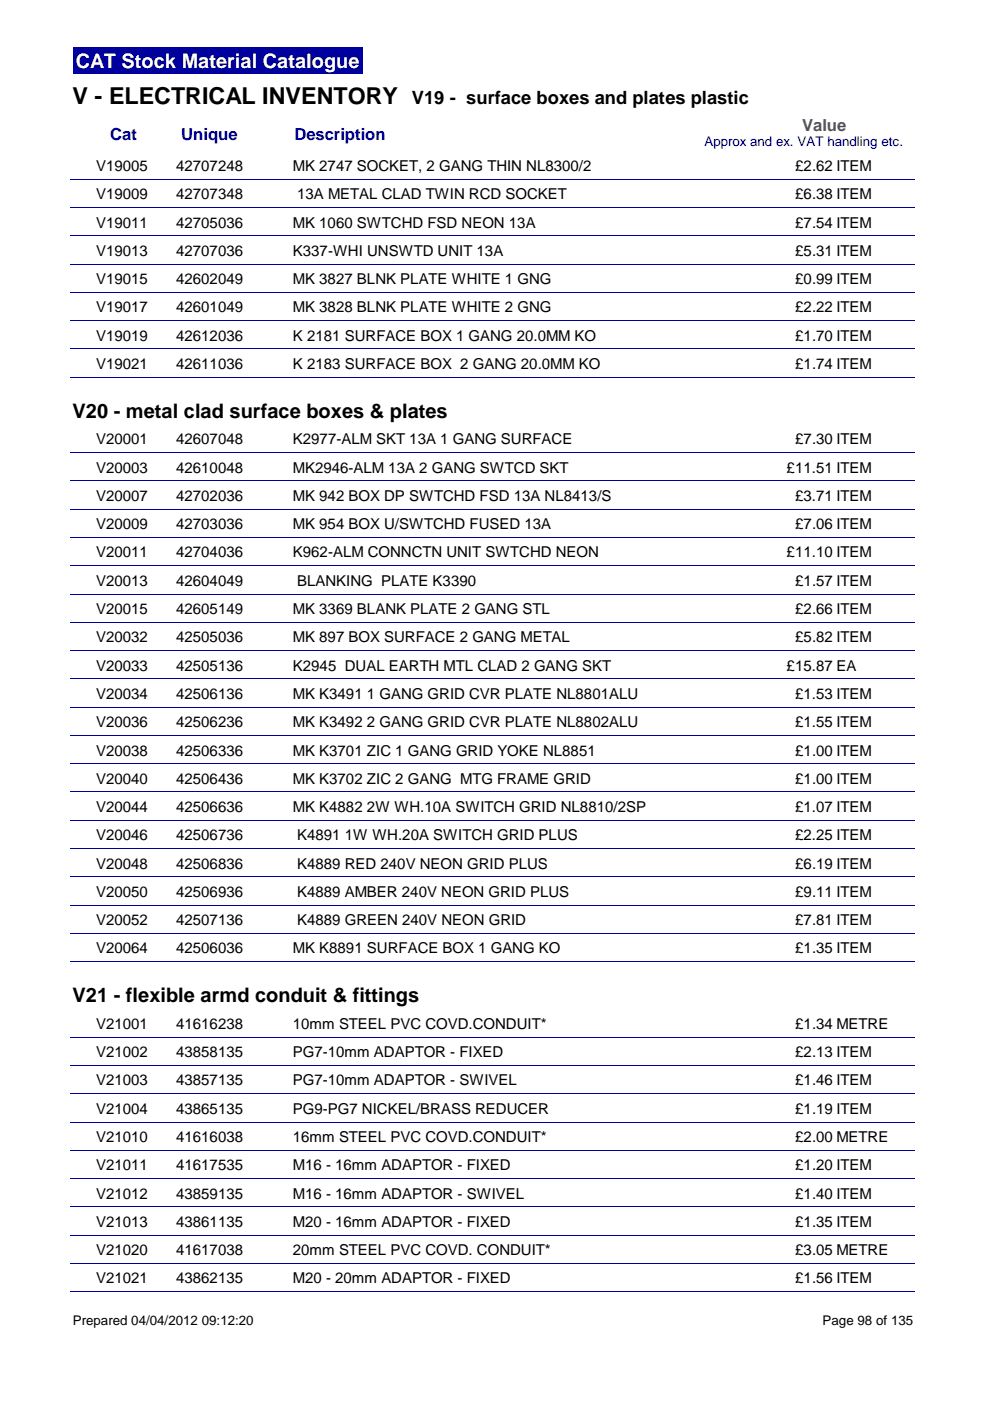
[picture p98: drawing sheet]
<svg xmlns="http://www.w3.org/2000/svg" width="210mm" height="297mm" viewBox="0 0 210 297" stroke-linecap="round" stroke-linejoin="round" font-family="sans-serif">
<defs><g id="words">
<text font-size="4.9" x="15.4" y="22.1">V - ELECTRICAL INVENTORY</text>
<text font-size="4.2" fill="#fff" x="16" y="14.4">CAT Stock Material Catalogue</text>
<g font-size="4.2">
<text x="15.4" y="88.5">V20 - metal clad surface boxes &amp; plates</text>
<text x="15.4" y="212.4">V21 - flexible armd conduit &amp; fittings</text>
</g>
<text font-size="3.9" x="87.3" y="22.1">V19 - surface boxes and plates plastic</text>
<g font-size="3.5" fill="#00009e">
<text x="23.4" y="29.7">Cat</text>
<text x="38.4" y="29.8">Unique</text>
<text x="62.4" y="29.8">Description</text>
</g>
<text font-size="3.5" fill="#800080" x="170.1" y="27.7">Value</text>
<g font-size="3.2">
<text x="20.4" y="36.2">V19005</text>
<text x="37.3" y="36.2">42707248</text>
<text x="62.1" y="36.2">MK 2747 SOCKET, 2 GANG THIN NL8300/2</text>
<text x="168.6" y="36.2">£2.62 ITEM</text>
<text x="20.4" y="42.2">V19009</text>
<text x="37.3" y="42.2">42707348</text>
<text x="63" y="42.2">13A METAL CLAD TWIN RCD SOCKET</text>
<text x="168.6" y="42.2">£6.38 ITEM</text>
<text x="20.4" y="48.3">V19011</text>
<text x="37.3" y="48.3">42705036</text>
<text x="62.1" y="48.3">MK 1060 SWTCHD FSD NEON 13A</text>
<text x="168.6" y="48.3">£7.54 ITEM</text>
<text x="20.4" y="54.2">V19013</text>
<text x="37.3" y="54.2">42707036</text>
<text x="62.1" y="54.2">K337-WHI UNSWTD UNIT 13A</text>
<text x="168.6" y="54.2">£5.31 ITEM</text>
<text x="20.4" y="60.2">V19015</text>
<text x="37.3" y="60.2">42602049</text>
<text x="62.1" y="60.2">MK 3827 BLNK PLATE WHITE 1 GNG</text>
<text x="168.6" y="60.2">£0.99 ITEM</text>
<text x="20.4" y="66.3">V19017</text>
<text x="37.3" y="66.3">42601049</text>
<text x="62.1" y="66.3">MK 3828 BLNK PLATE WHITE 2 GNG</text>
<text x="168.6" y="66.3">£2.22 ITEM</text>
<text x="20.4" y="72.2">V19019</text>
<text x="37.3" y="72.2">42612036</text>
<text x="62.1" y="72.2">K 2181 SURFACE BOX 1 GANG 20.0MM KO</text>
<text x="168.6" y="72.2">£1.70 ITEM</text>
<text x="20.4" y="78.2">V19021</text>
<text x="37.3" y="78.2">42611036</text>
<text x="62.1" y="78.2">K 2183 SURFACE BOX 2 GANG 20.0MM KO</text>
<text x="168.6" y="78.2">£1.74 ITEM</text>
<text x="20.4" y="94.2">V20001</text>
<text x="37.3" y="94.2">42607048</text>
<text x="62.1" y="94.2">K2977-ALM SKT 13A 1 GANG SURFACE</text>
<text x="168.6" y="94.2">£7.30 ITEM</text>
<text x="20.4" y="100.2">V20003</text>
<text x="37.3" y="100.2">42610048</text>
<text x="62.1" y="100.2">MK2946-ALM 13A 2 GANG SWTCD SKT</text>
<text x="166.8" y="100.2">£11.51 ITEM</text>
<text x="20.4" y="106.2">V20007</text>
<text x="37.3" y="106.2">42702036</text>
<text x="62.1" y="106.2">MK 942 BOX DP SWTCHD FSD 13A NL8413/S</text>
<text x="168.6" y="106.2">£3.71 ITEM</text>
<text x="20.4" y="112.2">V20009</text>
<text x="37.3" y="112.2">42703036</text>
<text x="62.1" y="112.2">MK 954 BOX U/SWTCHD FUSED 13A</text>
<text x="168.6" y="112.2">£7.06 ITEM</text>
<text x="20.4" y="118.2">V20011</text>
<text x="37.3" y="118.2">42704036</text>
<text x="62.1" y="118.2">K962-ALM CONNCTN UNIT SWTCHD NEON</text>
<text x="166.8" y="118.2">£11.10 ITEM</text>
<text x="20.4" y="124.2">V20013</text>
<text x="37.3" y="124.2">42604049</text>
<text x="63" y="124.2">BLANKING PLATE K3390</text>
<text x="168.6" y="124.2">£1.57 ITEM</text>
<text x="20.4" y="130.2">V20015</text>
<text x="37.3" y="130.2">42605149</text>
<text x="62.1" y="130.2">MK 3369 BLANK PLATE 2 GANG STL</text>
<text x="168.6" y="130.2">£2.66 ITEM</text>
<text x="20.4" y="136.2">V20032</text>
<text x="37.3" y="136.2">42505036</text>
<text x="62.1" y="136.2">MK 897 BOX SURFACE 2 GANG METAL</text>
<text x="168.6" y="136.2">£5.82 ITEM</text>
<text x="20.4" y="142.2">V20033</text>
<text x="37.3" y="142.2">42505136</text>
<text x="62.1" y="142.2">K2945 DUAL EARTH MTL CLAD 2 GANG SKT</text>
<text x="166.8" y="142.2">£15.87 EA</text>
<text x="20.4" y="148.2">V20034</text>
<text x="37.3" y="148.2">42506136</text>
<text x="62.1" y="148.2">MK K3491 1 GANG GRID CVR PLATE NL8801ALU</text>
<text x="168.6" y="148.2">£1.53 ITEM</text>
<text x="20.4" y="154.2">V20036</text>
<text x="37.3" y="154.2">42506236</text>
<text x="62.1" y="154.2">MK K3492 2 GANG GRID CVR PLATE NL8802ALU</text>
<text x="168.6" y="154.2">£1.55 ITEM</text>
<text x="20.4" y="160.2">V20038</text>
<text x="37.3" y="160.2">42506336</text>
<text x="62.1" y="160.2">MK K3701 ZIC 1 GANG GRID YOKE NL8851</text>
<text x="168.6" y="160.2">£1.00 ITEM</text>
<text x="20.4" y="166.2">V20040</text>
<text x="37.3" y="166.2">42506436</text>
<text x="62.1" y="166.2">MK K3702 ZIC 2 GANG MTG FRAME GRID</text>
<text x="168.6" y="166.2">£1.00 ITEM</text>
<text x="20.4" y="172.2">V20044</text>
<text x="37.3" y="172.2">42506636</text>
<text x="62.1" y="172.2">MK K4882 2W WH.10A SWITCH GRID NL8810/2SP</text>
<text x="168.6" y="172.2">£1.07 ITEM</text>
<text x="20.4" y="178.2">V20046</text>
<text x="37.3" y="178.2">42506736</text>
<text x="63" y="178.2">K4891 1W WH.20A SWITCH GRID PLUS</text>
<text x="168.6" y="178.2">£2.25 ITEM</text>
<text x="20.4" y="184.1">V20048</text>
<text x="37.3" y="184.1">42506836</text>
<text x="63" y="184.1">K4889 RED 240V NEON GRID PLUS</text>
<text x="168.6" y="184.1">£6.19 ITEM</text>
<text x="20.4" y="190.2">V20050</text>
<text x="37.3" y="190.2">42506936</text>
<text x="63" y="190.2">K4889 AMBER 240V NEON GRID PLUS</text>
<text x="168.6" y="190.2">£9.11 ITEM</text>
<text x="20.4" y="196.2">V20052</text>
<text x="37.3" y="196.2">42507136</text>
<text x="63" y="196.2">K4889 GREEN 240V NEON GRID</text>
<text x="168.6" y="196.2">£7.81 ITEM</text>
<text x="20.4" y="202.1">V20064</text>
<text x="37.3" y="202.1">42506036</text>
<text x="62.1" y="202.1">MK K8891 SURFACE BOX 1 GANG KO</text>
<text x="168.6" y="202.1">£1.35 ITEM</text>
<text x="20.4" y="218.1">V21001</text>
<text x="37.3" y="218.1">41616238</text>
<text x="62.1" y="218.1">10mm STEEL PVC COVD.CONDUIT*</text>
<text x="168.6" y="218.1">£1.34 METRE</text>
<text x="20.4" y="224.2">V21002</text>
<text x="37.3" y="224.2">43858135</text>
<text x="62.1" y="224.2">PG7-10mm ADAPTOR - FIXED</text>
<text x="168.6" y="224.2">£2.13 ITEM</text>
<text x="20.4" y="230.1">V21003</text>
<text x="37.3" y="230.1">43857135</text>
<text x="62.1" y="230.1">PG7-10mm ADAPTOR - SWIVEL</text>
<text x="168.6" y="230.1">£1.46 ITEM</text>
<text x="20.4" y="236.1">V21004</text>
<text x="37.3" y="236.1">43865135</text>
<text x="62.1" y="236.1">PG9-PG7 NICKEL/BRASS REDUCER</text>
<text x="168.6" y="236.1">£1.19 ITEM</text>
<text x="20.4" y="242.1">V21010</text>
<text x="37.3" y="242.1">41616038</text>
<text x="62.1" y="242.1">16mm STEEL PVC COVD.CONDUIT*</text>
<text x="168.6" y="242.1">£2.00 METRE</text>
<text x="20.4" y="248.1">V21011</text>
<text x="37.3" y="248.1">41617535</text>
<text x="62.1" y="248.1">M16 - 16mm ADAPTOR - FIXED</text>
<text x="168.6" y="248.1">£1.20 ITEM</text>
<text x="20.4" y="254.1">V21012</text>
<text x="37.3" y="254.1">43859135</text>
<text x="62.1" y="254.1">M16 - 16mm ADAPTOR - SWIVEL</text>
<text x="168.6" y="254.1">£1.40 ITEM</text>
<text x="20.4" y="260.1">V21013</text>
<text x="37.3" y="260.1">43861135</text>
<text x="62.1" y="260.1">M20 - 16mm ADAPTOR - FIXED</text>
<text x="168.6" y="260.1">£1.35 ITEM</text>
<text x="20.4" y="266.1">V21020</text>
<text x="37.3" y="266.1">41617038</text>
<text x="62.1" y="266.1">20mm STEEL PVC COVD. CONDUIT*</text>
<text x="168.6" y="266.1">£3.05 METRE</text>
<text x="20.4" y="272.1">V21021</text>
<text x="37.3" y="272.1">43862135</text>
<text x="62.1" y="272.1">M20 - 20mm ADAPTOR - FIXED</text>
<text x="168.6" y="272.1">£1.56 ITEM</text>
</g>
<text font-size="2.8" fill="#00009e" x="149.4" y="30.9">Approx and ex. VAT handling etc.</text>
<g font-size="2.8">
<text x="15.4" y="281">Prepared 04/04/2012 09:12:20</text>
<text x="174.4" y="281">Page 98 of 135</text>
</g>
</g></defs>
<path d="M15.4 10h61.4v5.6h-61.4z" fill="#00009e"/>
<g fill="none" stroke="#00009e" stroke-width=".21">
<path d="M15 38h179M15 44h179M15 50h179M15 56h179M15 62h179M15 68h179M15 74h179M15 80h179M15 96h179M15 102h179M15 108h179M15 113.9h179"/>
<path d="M15 120h179M15 126h179M15 131.9h179M15 137.9h179M15 144h179M15 149.9h179M15 155.9h179M15 161.9h179M15 167.9h179M15 173.9h179M15 179.9h179M15 185.9h179"/>
<path d="M15 191.9h179M15 197.9h179M15 203.9h179M15 219.9h179M15 225.9h179M15 231.9h179M15 237.9h179M15 243.9h179M15 249.9h179M15 255.9h179M15 261.9h179M15 267.9h179"/>
<path d="M15 273.9h179"/>
</g>
<use href="#words"/>
</svg>
